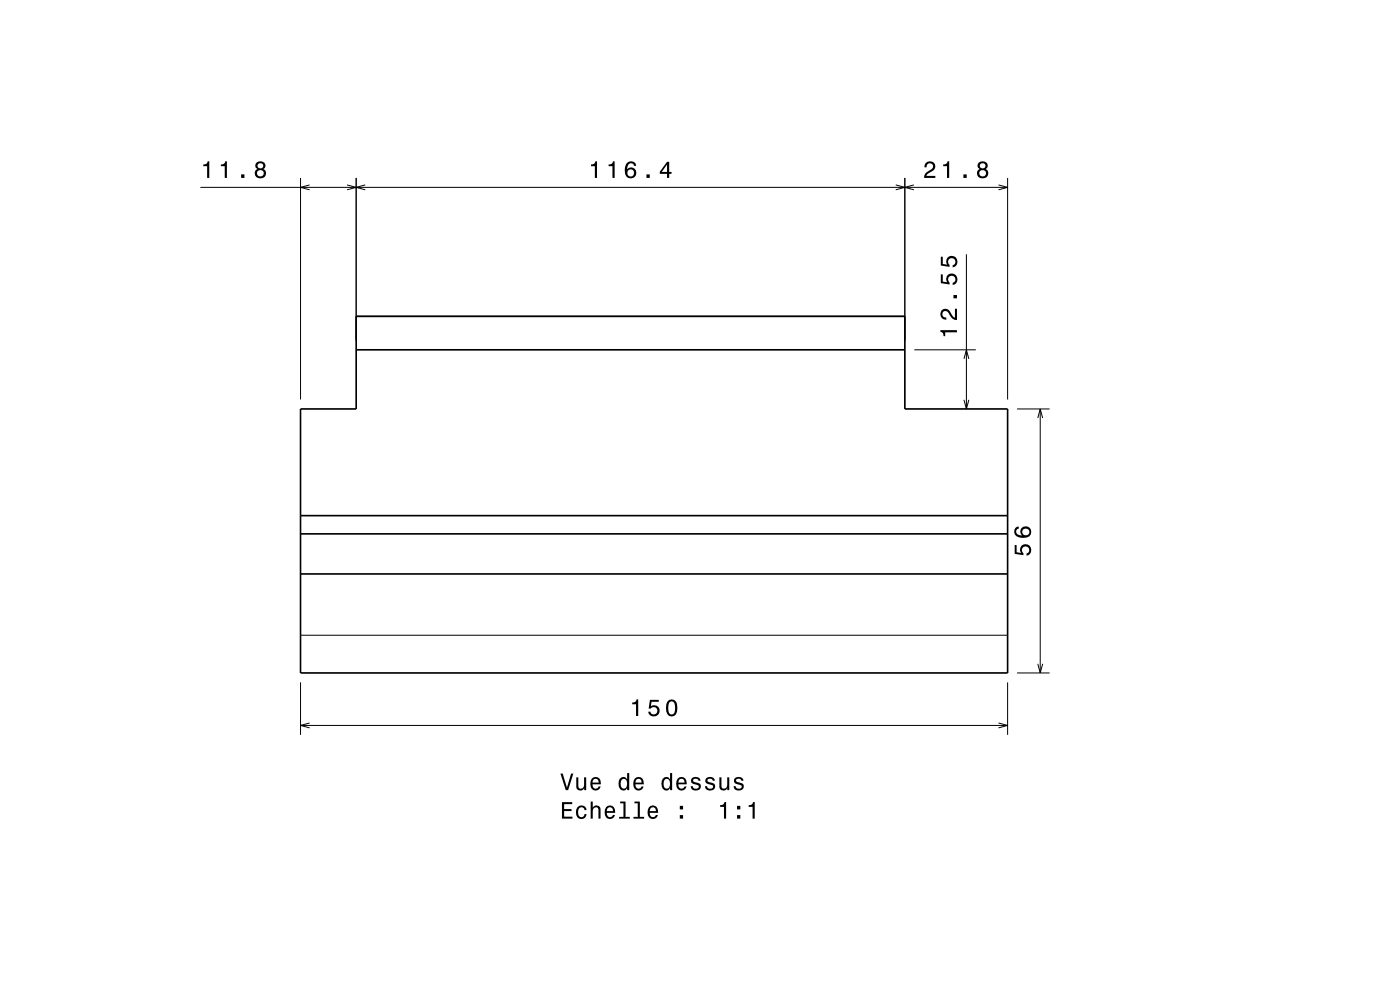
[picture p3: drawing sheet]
<svg xmlns="http://www.w3.org/2000/svg" width="297mm" height="210mm" viewBox="0 0 297 210" stroke-linecap="round" stroke-linejoin="round" font-family="sans-serif">
<g fill="none" stroke="#000" stroke-width=".21">
<path d="M42.5 39.7h171.3M63.8 37.7v47M65.7 39.2l-1.9 .5 1.9 .6M73.6 39.2l2 .5-2 .6M75.6 37.7v34.5M77.5 39.2l-1.9 .5 1.9 .6M190 39.2l2 .5-2 .6M192 37.7v34.5M193.9 39.2l-1.9 .5 1.9 .6M211.8 39.2l2 .5-2 .6M213.8 37.7v47M205 53.9v32.8"/>
<path d="M75.6 67.2h116.4M194 74.2h13M204.5 76.1l.5-1.9 .5 1.9M204.5 84.8l.5 1.9 .5-1.9M215.8 86.7h6.9M220.2 88.7l.5-2 .5 2M220.7 86.7v56M63.8 134.7h150M63.8 144.7v11.2M63.8 153.9h150M65.7 153.4l-1.9 .5 1.9 .5M211.8 153.4l2 .5-2 .5"/>
<path d="M213.8 144.7v11.2M215.8 142.7h6.9M220.2 140.8l.5 1.9 .5-1.9"/>
</g>
<path d="M75.6 67.1h116.4v19.6h21.8v56h-150v-56h11.8zM75.6 74.2h116.4M63.8 113.2h150M63.8 109.4h150M63.8 121.7h150" fill="none" stroke="#000" stroke-width=".35"/>
<g fill="#000">
<path d="M43.1 34.9v.4h.8v2.4h.5v-3.5h-.3a.77 .77 0 0 1-1 .7zM46.9 34.9v.4h.8v2.4h.4v-3.5h-.3a.77 .77 0 0 1-.9 .7zM51.2 37v.7h.7v-.7zM54.4 34.5a.84 .84 0 0 0 .2 1.4 1.11 1.11 0 0 0-.4 1.5 1.11 1.11 0 0 0 1.5 .4 1.03 1.03 0 0 0 .7-1 1.03 1.03 0 0 0-.5-.9 .89 .89 0 0 0 .4-1.1 .89 .89 0 0 0-1.1-.6zM54.5 36.8a.71 .71 0 0 1 1.4 0 .71 .71 0 0 1-1.4 0zM54.6 35.2a.6 .6 0 0 1 1.2 0 .6 .6 0 0 1-1.2 0z" fill-rule="evenodd"/>
<path d="M125.4 34.9v.4h.8v2.4h.5v-3.5h-.4a.77 .77 0 0 1-.9 .7zM129.1 34.9v.4h.8v2.4h.5v-3.5h-.4a.78 .78 0 0 1-.9 .7zM133.1 34.5a2.4 2.4 0 0 0 .2 3.2 1.16 1.16 0 0 0 1.5-.3 1.16 1.16 0 0 0-.2-1.5 1.16 1.16 0 0 0-1.6 0 1.03 1.03 0 0 1 .9-1.3 .58 .58 0 0 1 .6 .6h.5a1.12 1.12 0 0 0-.8-.9 1.12 1.12 0 0 0-1.1 .2zM133 36.7a.75 .75 0 0 1 1.5 0 .75 .75 0 0 1-1.5 0zM137.1 37v.7h.7v-.7zM141.5 34.3l-1.5 2.1v.5h1.5v.8h.5v-.8h.5v-.4h-.5v-2.2zM141.5 34.9v1.6h-1.1z" fill-rule="evenodd"/>
<path d="M196.4 34.5l-.3 1h.5a.7 .7 0 0 1 .5-.9 .7 .7 0 0 1 .8 .5 .7 .7 0 0 1-.5 .9 1.81 1.81 0 0 0-1.4 1.7h2.4v-.4h-1.9a2.22 2.22 0 0 1 1.5-1.1 1.14 1.14 0 0 0 .1-1.7 1.14 1.14 0 0 0-1.7 0zM200.1 34.9v.4h.8v2.4h.5v-3.5h-.4a.77 .77 0 0 1-.9 .7zM204.4 37v.7h.7v-.7zM207.7 34.5a.84 .84 0 0 0 .1 1.4 1.11 1.11 0 0 0-.4 1.5 1.11 1.11 0 0 0 1.6 .4 1.03 1.03 0 0 0 .7-1 1.03 1.03 0 0 0-.6-.9 .89 .89 0 0 0 .4-1.1 .89 .89 0 0 0-1-.6zM207.7 36.8a.75 .75 0 0 1 1.5 0 .75 .75 0 0 1-1.5 0zM207.8 35.2a.6 .6 0 0 1 1.2 0 .6 .6 0 0 1-1.2 0z" fill-rule="evenodd"/>
<path d="M199.5 70v.4a.77 .77 0 0 1 .7 .9h.3v-.8h2.5v-.5zM199.8 65.8a1.2 1.2 0 0 0-.2 1.4 1.2 1.2 0 0 0 1.2 .6v-.4a.71 .71 0 0 1-.9-.6 .71 .71 0 0 1 .5-.8 .71 .71 0 0 1 .9 .5 1.8 1.8 0 0 0 1.7 1.4v-2.4h-.4v1.9a2.23 2.23 0 0 1-1.2-1.5 1.11 1.11 0 0 0-1.6-.1zM202.3 62.6v.7h.7v-.7zM199.6 58.2v1.9l1.8 .2v-.4a.79 .79 0 0 1-.1-1.1 .79 .79 0 0 1 1.1-.1 .79 .79 0 0 1-.1 1.2l-.2 .1v.4a1.21 1.21 0 0 0 1.1-1.5 1.21 1.21 0 0 0-1.7-.8 1.21 1.21 0 0 0-.6 1.8l-.9-.2v-1.5zM199.6 54.5v1.8l1.8 .3v-.4a.79 .79 0 0 1-.1-1.2 .79 .79 0 0 1 1.1 0 .79 .79 0 0 1-.1 1.2h-.2v.5a1.21 1.21 0 0 0 1.1-1.5 1.21 1.21 0 0 0-1.7-.8 1.21 1.21 0 0 0-.6 1.7l-.9-.1v-1.5z" fill-rule="evenodd"/>
<path d="M215.3 115.6v1.9l1.8 .3v-.4a.8 .8 0 0 1-.2-1.3 .8 .8 0 0 1 1.2 .1 .8 .8 0 0 1-.3 1.2v.5a1.21 1.21 0 0 0 1-1.5 1.21 1.21 0 0 0-1.6-.9 1.21 1.21 0 0 0-.6 1.8l-.9-.1v-1.6zM215.4 112a1.33 1.33 0 0 0-.1 1.5 1.33 1.33 0 0 0 1.4 .6 1.63 1.63 0 0 0 2.1-1.3 1.15 1.15 0 0 0-1.6-1.1 1.15 1.15 0 0 0-.4 1.9 1.02 1.02 0 0 1-1.2-.8 .58 .58 0 0 1 .5-.7v-.4zM216.9 112.9a.75 .75 0 0 1 1.5 0 .75 .75 0 0 1-1.5 0z" fill-rule="evenodd"/>
<path d="M134.1 149v.4h.8v2.5h.5v-3.5h-.4a.77 .77 0 0 1-.9 .6zM137.9 148.5l-.3 1.8h.4a.79 .79 0 0 1 1.2-.2 .79 .79 0 0 1 0 1.2 .79 .79 0 0 1-1.1-.1l-.1-.2h-.5a1.21 1.21 0 0 0 1.5 1 1.21 1.21 0 0 0 .8-1.6 1.21 1.21 0 0 0-1.7-.6l.1-.9h1.6v-.4zM141.6 148.8a2.67 2.67 0 0 0 .4 3.1 1.14 1.14 0 0 0 1.6-.9 2.31 2.31 0 0 0-.6-2.5l-.5-.1-.5 .1zM142.2 148.9h.6a2.37 2.37 0 0 1 0 2.6h-.6a2.37 2.37 0 0 1 0-2.6z" fill-rule="evenodd"/>
<path d="M119.2 170.2v3.5h2.2v-.5h-1.7v-1.2h1.5v-.4h-1.5v-1h1.7v-.4zM122.5 171.2a1.53 1.53 0 0 0 .8 2.5 1.05 1.05 0 0 0 1.1-1h-.4a.67 .67 0 0 1-.6 .7 .67 .67 0 0 1-.7-.6 1.12 1.12 0 0 1 .6-1.6 .6 .6 0 0 1 .7 .6h.4a1.09 1.09 0 0 0-.7-.9 1.09 1.09 0 0 0-1.2 .3zM125.3 170v3.7h.4v-1.6a.63 .63 0 0 1 .4-.8 .63 .63 0 0 1 .8 .4l.1 2h.4v-1.8a.88 .88 0 0 0-.6-1 .88 .88 0 0 0-1.1 .4v-1.3zM128.6 171.2a1.54 1.54 0 0 0 .8 2.5 1.06 1.06 0 0 0 1.1-.8h-.5l-.2 .3-.4 .1a.76 .76 0 0 1-.7-.9h1.8a1.16 1.16 0 0 0-.5-1.3 1.16 1.16 0 0 0-1.4 .1zM128.9 171.4a.66 .66 0 0 1 .8-.1 .66 .66 0 0 1 .3 .8h-1.3zM131.6 170v.4h.7v2.9h-1v.4h2.3v-.4h-.9v-3.3zM134.6 170v.4h.7v2.9h-.9v.4h2.2v-.4h-.9v-3.3zM137.7 171.2a1.54 1.54 0 0 0 .8 2.5 1.06 1.06 0 0 0 1.1-.8h-.5l-.2 .3-.4 .1a.76 .76 0 0 1-.7-.9h1.8a1.17 1.17 0 0 0-.5-1.3 1.17 1.17 0 0 0-1.4 .1zM138 171.4a.66 .66 0 0 1 .8-.1 .66 .66 0 0 1 .4 .8h-1.4zM144.2 172.9v.8h.7v-.8zM144.2 170.9v.8h.7v-.8z" fill-rule="evenodd"/>
<path d="M118.9 164.1l1.1 3.5h.5l1.1-3.5h-.4l-.9 3-.9-3zM122.3 164.9v1.8a.89 .89 0 0 0 .6 1 .89 .89 0 0 0 1-.5v.4h.5v-2.7h-.5v1.6a.64 .64 0 0 1-.4 .7 .64 .64 0 0 1-.8-.3v-2zM125.5 165.2a1.54 1.54 0 0 0 .8 2.5 1.05 1.05 0 0 0 1.1-.9h-.4l-.2 .4-.4 .1a.76 .76 0 0 1-.7-.9h1.8a1.16 1.16 0 0 0-.5-1.4 1.16 1.16 0 0 0-1.5 .2zM125.9 165.4a.66 .66 0 0 1 .8-.1 .66 .66 0 0 1 .3 .7h-1.3zM131.5 165.2a1.58 1.58 0 0 0 .8 2.5l.4-.1 .3-.4v.4h.5v-3.6h-.5v1.3a.89 .89 0 0 0-1.5-.1zM131.9 165.5a.62 .62 0 0 1 .6-.3 .62 .62 0 0 1 .5 .6 1.12 1.12 0 0 1-.7 1.5 1.19 1.19 0 0 1-.4-1.8zM134.6 165.2a1.54 1.54 0 0 0 .8 2.5 1.06 1.06 0 0 0 1.1-.9h-.4l-.2 .4-.4 .1a.76 .76 0 0 1-.7-.9h1.8a1.16 1.16 0 0 0-.5-1.4 1.16 1.16 0 0 0-1.5 .2zM135 165.4a.66 .66 0 0 1 .8-.1 .66 .66 0 0 1 .3 .7h-1.3zM140.6 165.2a1.57 1.57 0 0 0 .8 2.5l.4-.1 .3-.4v.4h.5v-3.6h-.4v1.3a.89 .89 0 0 0-1.6-.1zM141 165.5a.62 .62 0 0 1 .6-.3 .62 .62 0 0 1 .5 .6 1.12 1.12 0 0 1-.7 1.5 1.19 1.19 0 0 1-.4-1.8zM143.7 165.2a1.54 1.54 0 0 0 .8 2.5 1.06 1.06 0 0 0 1.1-.9h-.4l-.2 .4-.4 .1a.76 .76 0 0 1-.7-.9h1.8a1.16 1.16 0 0 0-.5-1.4 1.16 1.16 0 0 0-1.5 .2zM144.1 165.4a.66 .66 0 0 1 .8-.1 .66 .66 0 0 1 .3 .7h-1.3zM146.8 165a.76 .76 0 0 0-.2 .9 .76 .76 0 0 0 .7 .5l.9 .3a.63 .63 0 0 1-.6 .7 .63 .63 0 0 1-.6-.6h-.5a1.07 1.07 0 0 0 1.2 .9 1.07 1.07 0 0 0 .9-1.2l-.4-.4-1.1-.3a.54 .54 0 0 1 .5-.7 .54 .54 0 0 1 .6 .5h.4a1.03 1.03 0 0 0-.7-.8 1.03 1.03 0 0 0-1.1 .2zM149.9 165a.76 .76 0 0 0-.2 .9 .76 .76 0 0 0 .7 .5l.9 .3a.63 .63 0 0 1-.6 .7 .63 .63 0 0 1-.7-.6h-.4a1.07 1.07 0 0 0 1.2 .9 1.07 1.07 0 0 0 .9-1.2l-.4-.4-1.1-.3a.54 .54 0 0 1 .4-.7 .54 .54 0 0 1 .6 .5h.4a1.03 1.03 0 0 0-.6-.8 1.03 1.03 0 0 0-1.1 .2zM152.6 164.9v1.8a.89 .89 0 0 0 .6 1 .89 .89 0 0 0 1.1-.5v.4h.4v-2.7h-.4v1.6a.65 .65 0 0 1-.4 .7 .65 .65 0 0 1-.8-.3v-2zM156 165a.76 .76 0 0 0-.3 .9 .76 .76 0 0 0 .7 .5l.9 .3a.63 .63 0 0 1-.6 .7 .63 .63 0 0 1-.6-.6h-.5a1.06 1.06 0 0 0 1.2 .9 1.06 1.06 0 0 0 .9-1.2l-.4-.4-1.1-.3a.53 .53 0 0 1 .5-.7 .53 .53 0 0 1 .6 .5h.4a1.03 1.03 0 0 0-.7-.8 1.03 1.03 0 0 0-1 .2z" fill-rule="evenodd"/>
<path d="M152.8 170.8v.4h.8v2.5h.4v-3.6h-.3a.78 .78 0 0 1-.9 .7zM156.4 172.9v.8h.7v-.8zM156.4 170.9v.8h.7v-.8zM158.8 170.8v.4h.9v2.5h.4v-3.6h-.3a.77 .77 0 0 1-1 .7z" fill-rule="evenodd"/>
</g>
</svg>
